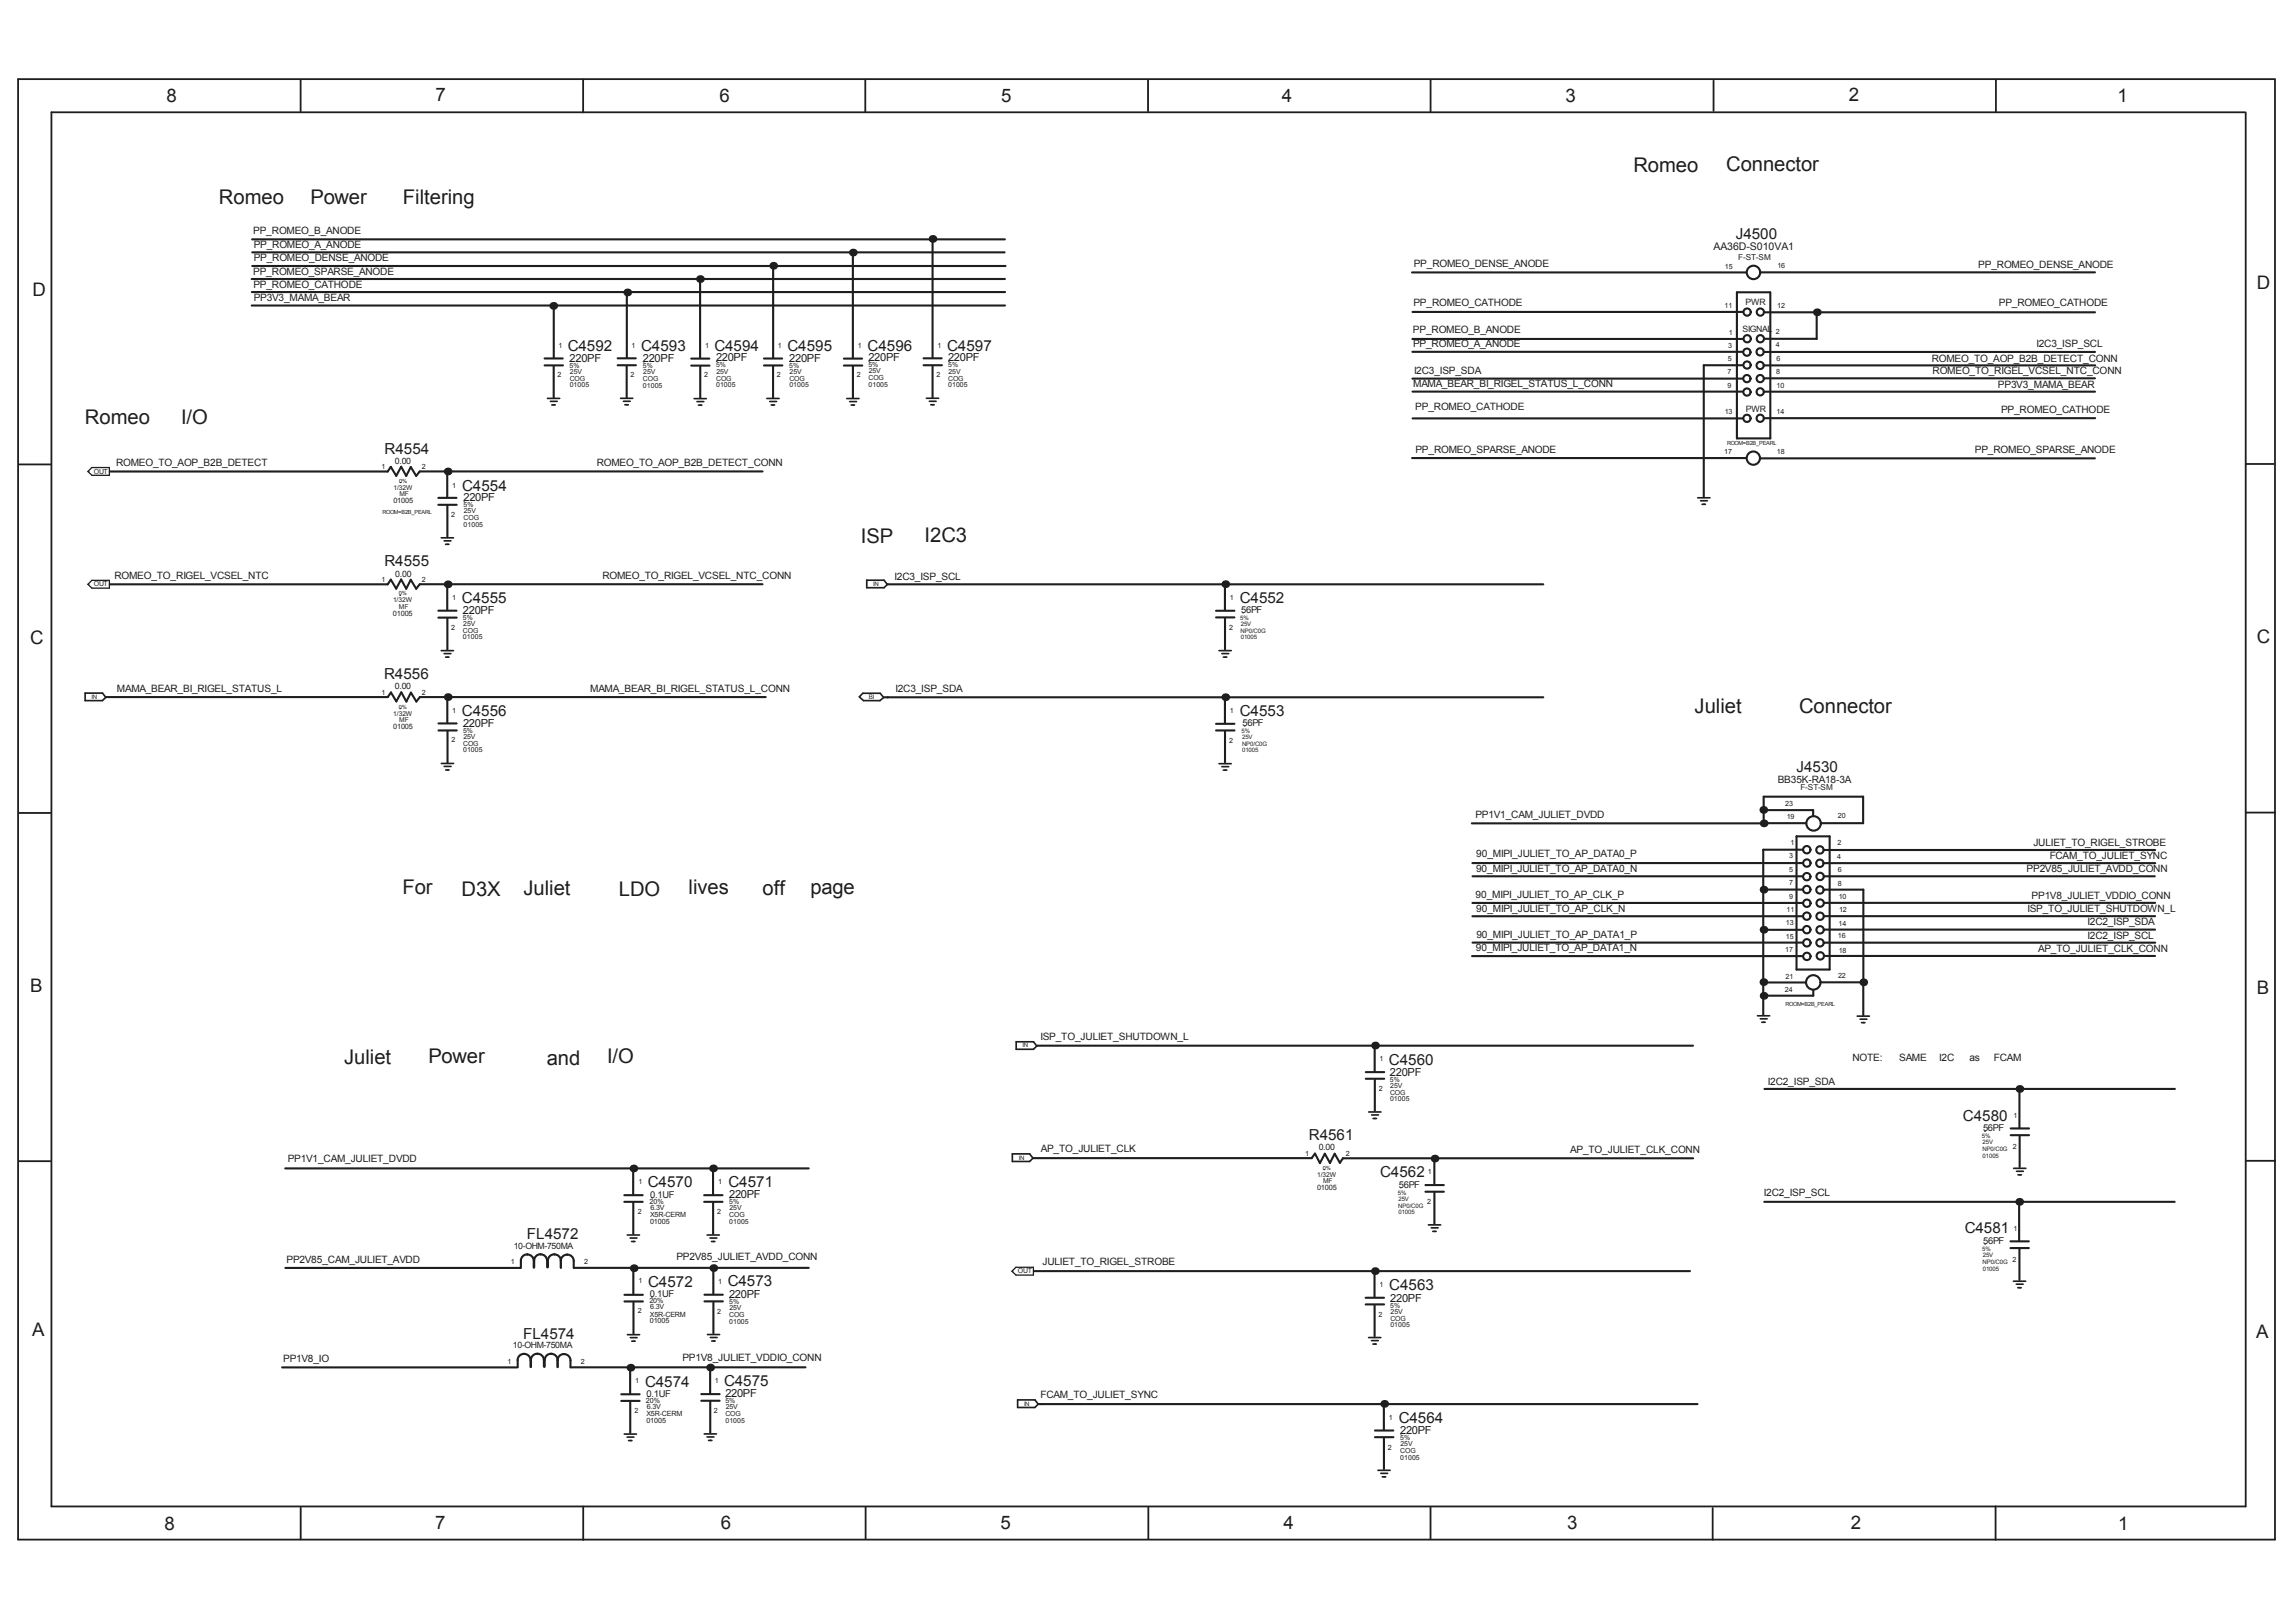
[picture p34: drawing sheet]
<svg xmlns="http://www.w3.org/2000/svg" width="297mm" height="210mm" viewBox="0 0 297 210" stroke-linecap="round" stroke-linejoin="round" font-family="sans-serif">
<defs><g id="words">
<g font-size="2.6" fill="#1e1e1e">
<text x="211.3" y="22.3">Romeo</text>
<text x="223.3" y="22.1">Connector</text>
<text x="28.3" y="26.4">Romeo</text>
<text x="40.2" y="26.4">Power</text>
<text x="52.1" y="26.3">Filtering</text>
<text x="11" y="54.9">Romeo</text>
<text x="23.4" y="54.9">I/O</text>
<text x="111.4" y="70.3">ISP</text>
<text x="119.6" y="70.2">I2C3</text>
<text x="219.2" y="92.3">Juliet</text>
<text x="232.8" y="92.3">Connector</text>
<text x="52.1" y="115.7">For</text>
<text x="59.7" y="115.9">D3X</text>
<text x="67.7" y="115.9">Juliet</text>
<text x="80.1" y="115.9">LDO</text>
<text x="89.1" y="115.7">lives</text>
<text x="98.7" y="115.9">off</text>
<text x="104.8" y="115.7">page</text>
<text x="44.5" y="137.6">Juliet</text>
<text x="55.4" y="137.5">Power</text>
<text x="70.7" y="137.8">and</text>
<text x="78.5" y="137.5">I/O</text>
</g>
<g font-size="2.4" fill="#1e1e1e">
<text x="21.6" y="13.3">8</text>
<text x="56.3" y="13.1">7</text>
<text x="93.1" y="13.3">6</text>
<text x="129.5" y="13.2">5</text>
<text x="165.8" y="13.3">4</text>
<text x="202.5" y="13.2">3</text>
<text x="239.2" y="13.1">2</text>
<text x="273.9" y="13.2">1</text>
<text x="4.2" y="38.2">D</text>
<text x="292" y="37.3">D</text>
<text x="3.9" y="83.4">C</text>
<text x="292" y="83.3">C</text>
<text x="3.9" y="128.4">B</text>
<text x="292" y="128.6">B</text>
<text x="4.2" y="172.9">A</text>
<text x="291.9" y="173.1">A</text>
<text x="21.3" y="198">8</text>
<text x="56.3" y="197.9">7</text>
<text x="93.3" y="197.9">6</text>
<text x="129.4" y="197.9">5</text>
<text x="166.1" y="197.9">4</text>
<text x="202.7" y="197.9">3</text>
<text x="239.4" y="197.9">2</text>
<text x="274" y="198">1</text>
</g>
<g font-size="2" fill="#1e1e1e">
<text x="224.6" y="30.9">J4500</text>
<text x="73.4" y="45.4">C4592</text>
<text x="82.9" y="45.4">C4593</text>
<text x="92.4" y="45.4">C4594</text>
<text x="101.9" y="45.4">C4595</text>
<text x="112.2" y="45.5">C4596</text>
<text x="122.5" y="45.5">C4597</text>
<text x="49.8" y="58.7">R4554</text>
<text x="59.8" y="63.5">C4554</text>
<text x="49.7" y="73.2">R4555</text>
<text x="59.8" y="78">C4555</text>
<text x="160.4" y="78">C4552</text>
<text x="49.7" y="87.8">R4556</text>
<text x="59.8" y="92.6">C4556</text>
<text x="160.4" y="92.6">C4553</text>
<text x="232.4" y="100">J4530</text>
<text x="179.7" y="137.8">C4560</text>
<text x="169.3" y="147.6">R4561</text>
<text x="254" y="145.1">C4580</text>
<text x="83.8" y="153.7">C4570</text>
<text x="94.2" y="153.6">C4571</text>
<text x="178.6" y="152.3">C4562</text>
<text x="68.2" y="160.3">FL4572</text>
<text x="254.2" y="159.6">C4581</text>
<text x="83.9" y="166.6">C4572</text>
<text x="94.1" y="166.5">C4573</text>
<text x="179.7" y="167">C4563</text>
<text x="67.7" y="173.3">FL4574</text>
<text x="83.5" y="179.5">C4574</text>
<text x="93.7" y="179.4">C4575</text>
<text x="181" y="184.1">C4564</text>
</g>
<g font-size="1.4" fill="#1e1e1e">
<text x="221.7" y="32.4">AA36D-S010VA1</text>
<text x="73.7" y="46.8">220PF</text>
<text x="83.2" y="46.9">220PF</text>
<text x="92.6" y="46.8">220PF</text>
<text x="102.1" y="46.8">220PF</text>
<text x="112.3" y="46.8">220PF</text>
<text x="122.7" y="46.8">220PF</text>
<text x="60" y="64.9">220PF</text>
<text x="59.9" y="79.4">220PF</text>
<text x="59.9" y="94">220PF</text>
<text x="179.8" y="139.2">220PF</text>
<text x="94.3" y="155">220PF</text>
<text x="94.3" y="168">220PF</text>
<text x="179.9" y="168.4">220PF</text>
<text x="93.8" y="180.8">220PF</text>
<text x="181.1" y="185.6">220PF</text>
</g>
<g font-size="1.3" fill="#1e1e1e">
<text x="32.8" y="30.2">PP_ROMEO_B_ANODE</text>
<text x="32.8" y="35.5">PP_ROMEO_SPARSE_ANODE</text>
<text x="32.8" y="33.8">PP_ROMEO_DENSE_ANODE</text>
<text x="32.8" y="32.2">PP_ROMEO_A_ANODE</text>
<text x="182.9" y="34.6">PP_ROMEO_DENSE_ANODE</text>
<text x="255.9" y="34.6">PP_ROMEO_DENSE_ANODE</text>
<text x="32.8" y="37.2">PP_ROMEO_CATHODE</text>
<text x="32.8" y="39">PP3V3_MAMA_BEAR</text>
<text x="182.9" y="39.6">PP_ROMEO_CATHODE</text>
<text x="258.6" y="39.6">PP_ROMEO_CATHODE</text>
<text x="182.8" y="43.1">PP_ROMEO_B_ANODE</text>
<text x="182.8" y="45">PP_ROMEO_A_ANODE</text>
<text x="249.9" y="46.8">ROMEO_TO_AOP_B2B_DETECT_CONN</text>
<text x="263.5" y="44.9">I2C3_ISP_SCL</text>
<text x="182.8" y="50.1">MAMA_BEAR_BI_RIGEL_STATUS_L_CONN</text>
<text x="182.9" y="48.4">I2C3_ISP_SDA</text>
<text x="183.1" y="53.1">PP_ROMEO_CATHODE</text>
<text x="250" y="48.4">ROMEO_TO_RIGEL_VCSEL_NTC_CONN</text>
<text x="258.5" y="50.2">PP3V3_MAMA_BEAR</text>
<text x="258.9" y="53.4">PP_ROMEO_CATHODE</text>
<text x="183.1" y="58.6">PP_ROMEO_SPARSE_ANODE</text>
<text x="255.5" y="58.6">PP_ROMEO_SPARSE_ANODE</text>
<text x="15" y="60.3">ROMEO_TO_AOP_B2B_DETECT</text>
<text x="77.2" y="60.3">ROMEO_TO_AOP_B2B_DETECT_CONN</text>
<text x="14.8" y="74.9">ROMEO_TO_RIGEL_VCSEL_NTC</text>
<text x="77.9" y="74.9">ROMEO_TO_RIGEL_VCSEL_NTC_CONN</text>
<text x="115.7" y="75">I2C3_ISP_SCL</text>
<text x="15.1" y="89.5">MAMA_BEAR_BI_RIGEL_STATUS_L</text>
<text x="76.4" y="89.5">MAMA_BEAR_BI_RIGEL_STATUS_L_CONN</text>
<text x="115.8" y="89.6">I2C3_ISP_SDA</text>
<text x="230" y="101.3">BB35K-RA18-3A</text>
<text x="190.9" y="105.9">PP1V1_CAM_JULIET_DVDD</text>
<text x="191" y="112.8">90_MIPI_JULIET_TO_AP_DATA0_N</text>
<text x="191" y="110.9">90_MIPI_JULIET_TO_AP_DATA0_P</text>
<text x="262.2" y="112.9">PP2V85_JULIET_AVDD_CONN</text>
<text x="263.1" y="109.5">JULIET_TO_RIGEL_STROBE</text>
<text x="265.2" y="111.1">FCAM_TO_JULIET_SYNC</text>
<text x="190.9" y="116.3">90_MIPI_JULIET_TO_AP_CLK_P</text>
<text x="191" y="118.1">90_MIPI_JULIET_TO_AP_CLK_N</text>
<text x="262.3" y="118">ISP_TO_JULIET_SHUTDOWN_L</text>
<text x="262.8" y="116.3">PP1V8_JULIET_VDDIO_CONN</text>
<text x="270.1" y="119.7">I2C2_ISP_SDA</text>
<text x="190.9" y="123.1">90_MIPI_JULIET_TO_AP_DATA1_N</text>
<text x="191" y="121.4">90_MIPI_JULIET_TO_AP_DATA1_P</text>
<text x="263.7" y="123.2">AP_TO_JULIET_CLK_CONN</text>
<text x="270.1" y="121.5">I2C2_ISP_SCL</text>
<text x="134.6" y="134.6">ISP_TO_JULIET_SHUTDOWN_L</text>
<text x="239.6" y="137.3">NOTE:</text>
<text x="245.7" y="137.4">SAME</text>
<text x="250.9" y="137.3">I2C</text>
<text x="254.8" y="137.3">as</text>
<text x="258" y="137.3">FCAM</text>
<text x="228.7" y="140.4">I2C2_ISP_SDA</text>
<text x="134.7" y="149.1">AP_TO_JULIET_CLK</text>
<text x="203.2" y="149.1">AP_TO_JULIET_CLK_CONN</text>
<text x="37.2" y="150.4">PP1V1_CAM_JULIET_DVDD</text>
<text x="228.2" y="154.8">I2C2_ISP_SCL</text>
<text x="37.1" y="163.4">PP2V85_CAM_JULIET_AVDD</text>
<text x="87.5" y="163">PP2V85_JULIET_AVDD_CONN</text>
<text x="134.9" y="163.7">JULIET_TO_RIGEL_STROBE</text>
<text x="36.6" y="176.3">PP1V8_IO</text>
<text x="88.3" y="176.1">PP1V8_JULIET_VDDIO_CONN</text>
<text x="134.6" y="181">FCAM_TO_JULIET_SYNC</text>
</g>
<g font-size="1.2" fill="#1e1e1e">
<text x="160.6" y="79.3">56PF</text>
<text x="160.8" y="93.9">56PF</text>
<text x="256.6" y="146.4">56PF</text>
<text x="84.1" y="155">0.1UF</text>
<text x="181" y="153.7">56PF</text>
<text x="256.6" y="161">56PF</text>
<text x="84.1" y="167.9">0.1UF</text>
<text x="83.6" y="180.7">0.1UF</text>
</g>
<g font-size="1.1" fill="#1e1e1e">
<text x="224.9" y="33.7">F-ST-SM</text>
<text x="225.8" y="39.5">PWR</text>
<text x="225.4" y="43">SIGNAL</text>
<text x="225.9" y="53.4">PWR</text>
<text x="51.1" y="60">0.00</text>
<text x="51.1" y="74.6">0.00</text>
<text x="51.1" y="89.2">0.00</text>
<text x="232.9" y="102.3">F-ST-SM</text>
<text x="170.6" y="148.9">0.00</text>
<text x="66.5" y="161.6">10-OHM-750MA</text>
<text x="66.3" y="174.5">10-OHM-750MA</text>
</g>
<g font-size="1" fill="#1e1e1e">
<text x="50.9" y="65.1">01005</text>
<text x="50.8" y="79.7">01005</text>
<text x="50.9" y="94.4">01005</text>
<text x="170.4" y="154">01005</text>
</g>
<g font-size=".9" fill="#1e1e1e">
<text x="223.2" y="34.8">15</text>
<text x="229.9" y="34.7">16</text>
<text x="223.1" y="39.9">11</text>
<text x="229.9" y="39.9">12</text>
<text x="72.3" y="45.1">1</text>
<text x="73.7" y="47.6">5%</text>
<text x="81.7" y="45.1">1</text>
<text x="83.2" y="47.6">5%</text>
<text x="91.2" y="45.1">1</text>
<text x="92.6" y="47.6">5%</text>
<text x="100.6" y="45.1">1</text>
<text x="102.1" y="47.6">5%</text>
<text x="111" y="45.1">1</text>
<text x="112.3" y="47.5">5%</text>
<text x="121.3" y="45.1">1</text>
<text x="122.7" y="47.5">5%</text>
<text x="223.5" y="46.7">5</text>
<text x="223.6" y="45">3</text>
<text x="223.7" y="43.4">1</text>
<text x="229.7" y="43.3">2</text>
<text x="229.8" y="44.9">4</text>
<text x="229.8" y="46.7">6</text>
<text x="72.1" y="48.8">2</text>
<text x="73.7" y="49.3">COG</text>
<text x="73.7" y="50.1">01005</text>
<text x="73.7" y="48.4">25V</text>
<text x="81.6" y="48.8">2</text>
<text x="83.2" y="49.3">COG</text>
<text x="83.2" y="50.2">01005</text>
<text x="83.2" y="48.4">25V</text>
<text x="91.1" y="48.8">2</text>
<text x="92.6" y="49.3">COG</text>
<text x="92.6" y="50.1">01005</text>
<text x="92.7" y="48.4">25V</text>
<text x="100.5" y="48.8">2</text>
<text x="102.1" y="49.3">COG</text>
<text x="102.1" y="50.1">01005</text>
<text x="102.2" y="48.4">25V</text>
<text x="110.9" y="48.8">2</text>
<text x="112.4" y="49.2">COG</text>
<text x="112.4" y="50.1">01005</text>
<text x="112.4" y="48.3">25V</text>
<text x="121.2" y="48.8">2</text>
<text x="122.7" y="49.2">COG</text>
<text x="122.7" y="50.1">01005</text>
<text x="122.7" y="48.3">25V</text>
<text x="223.1" y="53.5">13</text>
<text x="223.5" y="50.2">9</text>
<text x="223.5" y="48.4">7</text>
<text x="229.8" y="48.4">8</text>
<text x="229.8" y="53.5">14</text>
<text x="229.8" y="50.2">10</text>
<text x="223.1" y="58.8">17</text>
<text x="229.9" y="58.8">18</text>
<text x="12.1" y="61.3">OUT</text>
<text x="49.3" y="60.7">1</text>
<text x="50.9" y="63.4">1/32W</text>
<text x="51.7" y="64.2">MF</text>
<text x="54.6" y="60.7">2</text>
<text x="58.5" y="63.1">1</text>
<text x="60" y="65.6">5%</text>
<text x="58.4" y="66.9">2</text>
<text x="60" y="67.3">COG</text>
<text x="60" y="68.2">01005</text>
<text x="60" y="66.4">25V</text>
<text x="12.1" y="75.9">OUT</text>
<text x="49.3" y="75.3">1</text>
<text x="50.9" y="77.9">1/32W</text>
<text x="54.6" y="75.3">2</text>
<text x="58.5" y="77.7">1</text>
<text x="159.1" y="77.6">1</text>
<text x="51.6" y="78.8">MF</text>
<text x="58.4" y="81.5">2</text>
<text x="59.9" y="80.2">5%</text>
<text x="59.9" y="81.9">COG</text>
<text x="59.9" y="82.7">01005</text>
<text x="59.9" y="81">25V</text>
<text x="159" y="81.5">2</text>
<text x="49.4" y="89.9">1</text>
<text x="54.6" y="89.9">2</text>
<text x="50.9" y="92.6">1/32W</text>
<text x="51.6" y="93.5">MF</text>
<text x="58.5" y="92.3">1</text>
<text x="59.9" y="94.8">5%</text>
<text x="60" y="95.6">25V</text>
<text x="159.1" y="92.3">1</text>
<text x="58.4" y="96.1">2</text>
<text x="59.9" y="97.4">01005</text>
<text x="59.9" y="96.5">COG</text>
<text x="159" y="96.1">2</text>
<text x="231" y="104.3">23</text>
<text x="231.1" y="105.9">19</text>
<text x="237.8" y="105.9">20</text>
<text x="231.5" y="111.1">3</text>
<text x="231.5" y="112.9">5</text>
<text x="231.6" y="109.4">1</text>
<text x="237.7" y="111.2">4</text>
<text x="237.7" y="109.4">2</text>
<text x="237.8" y="112.8">6</text>
<text x="231.1" y="119.7">13</text>
<text x="231.1" y="118.1">11</text>
<text x="231.5" y="116.3">9</text>
<text x="231.5" y="114.6">7</text>
<text x="237.8" y="114.6">8</text>
<text x="237.9" y="119.8">14</text>
<text x="237.9" y="116.3">10</text>
<text x="237.9" y="118.1">12</text>
<text x="231" y="123.2">17</text>
<text x="231.1" y="121.5">15</text>
<text x="237.8" y="121.4">16</text>
<text x="237.9" y="123.3">18</text>
<text x="230.9" y="128.4">24</text>
<text x="231" y="126.6">21</text>
<text x="237.8" y="126.6">22</text>
<text x="178.5" y="137.3">1</text>
<text x="178.4" y="141.2">2</text>
<text x="179.8" y="140">5%</text>
<text x="179.8" y="142.5">01005</text>
<text x="179.8" y="141.7">COG</text>
<text x="179.9" y="140.8">25V</text>
<text x="168.9" y="149.6">1</text>
<text x="174.1" y="149.6">2</text>
<text x="260.4" y="148.7">2</text>
<text x="260.5" y="144.7">1</text>
<text x="82.6" y="153.2">1</text>
<text x="84" y="155.8">20%</text>
<text x="92.9" y="153.3">1</text>
<text x="94.3" y="155.8">5%</text>
<text x="170.4" y="152.3">1/32W</text>
<text x="171.2" y="153.1">MF</text>
<text x="184.6" y="155.8">2</text>
<text x="184.7" y="152">1</text>
<text x="82.5" y="157.1">2</text>
<text x="84.1" y="158.4">01005</text>
<text x="84.1" y="157.5">X5R-CERM</text>
<text x="84.1" y="156.6">6.3V</text>
<text x="92.8" y="157.1">2</text>
<text x="94.3" y="157.5">COG</text>
<text x="94.3" y="158.4">01005</text>
<text x="94.4" y="156.6">25V</text>
<text x="260.5" y="159.3">1</text>
<text x="66.1" y="163.6">1</text>
<text x="75.6" y="163.6">2</text>
<text x="82.6" y="166.1">1</text>
<text x="92.9" y="166.1">1</text>
<text x="131.7" y="164.8">OUT</text>
<text x="178.5" y="166.6">1</text>
<text x="260.4" y="163.3">2</text>
<text x="82.5" y="170">2</text>
<text x="84" y="168.7">20%</text>
<text x="84.1" y="170.4">X5R-CERM</text>
<text x="84.1" y="171.2">01005</text>
<text x="84.1" y="169.4">6.3V</text>
<text x="92.8" y="170.1">2</text>
<text x="94.3" y="168.7">5%</text>
<text x="94.3" y="170.4">COG</text>
<text x="94.3" y="171.3">01005</text>
<text x="94.4" y="169.5">25V</text>
<text x="178.4" y="170.4">2</text>
<text x="179.9" y="169.2">5%</text>
<text x="179.9" y="171.7">01005</text>
<text x="179.9" y="170.9">COG</text>
<text x="179.9" y="170">25V</text>
<text x="65.7" y="176.5">1</text>
<text x="75.2" y="176.5">2</text>
<text x="82.2" y="179">1</text>
<text x="92.5" y="179">1</text>
<text x="82.1" y="182.8">2</text>
<text x="83.6" y="181.5">20%</text>
<text x="83.6" y="184.1">01005</text>
<text x="83.6" y="183.3">X5R-CERM</text>
<text x="83.7" y="182.3">6.3V</text>
<text x="92.4" y="182.9">2</text>
<text x="93.8" y="181.6">5%</text>
<text x="93.8" y="184.1">01005</text>
<text x="93.8" y="183.3">COG</text>
<text x="93.9" y="182.4">25V</text>
<text x="179.7" y="183.7">1</text>
<text x="179.6" y="187.6">2</text>
<text x="181.1" y="186.4">5%</text>
<text x="181.2" y="188.1">COG</text>
<text x="181.2" y="188.9">01005</text>
<text x="181.2" y="187.2">25V</text>
</g>
<g font-size=".8" fill="#1e1e1e">
<text x="113" y="75.8">IN</text>
<text x="160.4" y="80.2">5%</text>
<text x="160.5" y="81.9">NP0/C0G</text>
<text x="160.5" y="82.7">01005</text>
<text x="160.5" y="81">25V</text>
<text x="11.8" y="90.4">IN</text>
<text x="112.4" y="90.5">BI</text>
<text x="160.6" y="94.9">5%</text>
<text x="160.7" y="95.7">25V</text>
<text x="160.7" y="96.5">NP0/C0G</text>
<text x="160.7" y="97.4">01005</text>
<text x="132.3" y="135.6">IN</text>
<text x="256.4" y="147.3">5%</text>
<text x="256.5" y="149">NP0/C0G</text>
<text x="256.5" y="149.8">01005</text>
<text x="256.5" y="148.1">25V</text>
<text x="131.8" y="150.1">IN</text>
<text x="180.8" y="154.6">5%</text>
<text x="180.9" y="155.4">25V</text>
<text x="180.9" y="156.3">NP0/C0G</text>
<text x="180.9" y="157.1">01005</text>
<text x="256.4" y="161.9">5%</text>
<text x="256.5" y="163.6">NP0/C0G</text>
<text x="256.5" y="164.4">01005</text>
<text x="256.5" y="162.7">25V</text>
<text x="132.5" y="181.9">IN</text>
</g>
<g font-size=".7" fill="#1e1e1e">
<text x="223.4" y="57.6">ROOM=B2B_PEARL</text>
<text x="51.6" y="62.5">0%</text>
<text x="49.5" y="66.6">ROOM=B2B_PEARL</text>
<text x="51.6" y="77.1">0%</text>
<text x="51.6" y="91.7">0%</text>
<text x="231" y="130.2">ROOM=B2B_PEARL</text>
<text x="171.1" y="151.4">0%</text>
</g>
</g></defs>
<g fill="none" stroke="#1e1e1e" stroke-width=".22">
<path d="M70.8 51.6h1.6M71.2 51.9h.9M71.4 52.4h.4M80.3 51.5h1.6M80.7 51.9h.8M80.8 52.4h.5M89.8 51.6h1.6M90.2 52h.9M90.4 52.4h.4M99.2 51.6h1.6M99.6 52h.9M99.8 52.4h.4"/>
<path d="M109.6 51.6h1.5M109.9 52h.9M110.1 52.4h.5M119.9 51.5h1.5M120.2 51.9h.9M120.4 52.4h.5M57.1 69.6h1.6M57.5 70h.8M57.6 70.4h.5M112.1 75.1v1h2.3l.4-.5M112.1 75.1h2.3l.4 .5M219.6 64.4h1.6"/>
<path d="M220 64.8h.9M220.2 65.3h.4M11 89.7h2.3l.4 .5-.4 .5h-2.3zM57.1 84.2h1.6M57.1 98.8h1.6M57.5 84.6h.8M57.5 99.2h.9M57.6 85h.5M57.7 99.6h.4M111.2 90.2l.4-.5h2.3l.4 .6-.5 .4h-2.1l-.5-.5M157.7 84.2h1.6M157.7 98.8h1.6"/>
<path d="M158.1 99.2h.9M158.1 84.6h.9M158.3 85h.4M158.3 99.7h.4M131.5 134.8h2.2l.4 .6-.4 .4h-2.2zM227.4 131.5h1.5M227.7 131.8h.9M227.9 132.3h.5M240.3 131.5h1.6M240.6 131.9h.9M240.8 132.3h.5M81.2 159.8h1.5"/>
<path d="M91.5 159.8h1.6M133.6 149.9l-.4-.6h-2.2v1h2.2l.4-.4M177.1 143.9h1.6M177.5 144.3h.8M177.6 144.7h.5M184.8 158.5h1.6M185.2 158.9h.9M185.4 159.4h.4M260.5 151.2h1.6M260.9 151.6h.9M261.1 152h.4M81.2 172.7h1.6"/>
<path d="M81.5 160.2h.9M81.5 173.1h.9M81.7 160.7h.5M81.7 173.6h.5M91.5 172.7h1.6M91.9 160.2h.8M91.9 173.1h.9M92 160.7h.5M92.1 173.5h.4M177.1 173.1h1.5M177.4 173.5h.9M177.6 173.9h.5"/>
<path d="M260.5 165.8h1.6M260.9 166.2h.8M261 166.6h.5M80.8 185.6h1.5M81.1 186h.9M81.3 186.4h.5M91.1 185.6h1.6M91.5 186h.9M91.7 186.4h.4M134.3 181.7l-.4-.5h-2.2v.9h2.2l.4-.4M178.3 190.3h1.5M178.6 190.7h.9"/>
<path d="M178.8 191.1h.5"/>
</g>
<path d="M11.4 61l.5-.5h2.2v1h-2.2zM11.4 75.6l.5-.5h2.2v1h-2.2zM130.9 164.5l.5-.5h2.3v1h-2.3z" fill="none" stroke="#1e1e1e" stroke-width=".17"/>
<g fill="none" stroke="#1e1e1e" stroke-width=".27">
<path d="M32.6 36.1h97.4M32.6 39.5h97.4M32.6 37.8h97.4M32.6 31h97.4M32.6 32.7h97.4M32.6 34.4h97.5M71.6 39.6v6.7M81.1 37.8v8.5M90.6 36.1v10.2M100 34.5v11.7M110.3 32.8v13.5M120.6 31v15.3"/>
<path d="M182.7 35.3h43.1M227.9 35.2h43.1M229 37.8v18.9h-4.3v-18.9h4.3M70.5 46.4h2.3M70.5 47.3h2.3M71.6 47.4v4.1M79.9 46.4h2.4M79.9 47.3h2.4M81.1 47.4v4.1M89.4 46.4h2.4M89.4 47.3h2.4M90.6 47.4v4.1"/>
<path d="M98.8 47.3h2.4M98.8 46.4h2.4M100 47.4v4.1M109.2 46.4h2.3M109.2 47.3h2.4M110.3 47.4v4.1M119.5 46.4h2.3M119.5 47.3h2.4M120.6 47.4v4.1M182.7 59.3h43.1M182.7 43.9h42.8M182.7 49h42.8"/>
<path d="M182.7 45.5h42.8M182.7 50.7h42.8M182.7 40.4h42.8M182.7 54.1h42.8M225.4 47.3h-5v17M227.8 59.3h43.2M228.3 49h42.7M228.3 50.7h42.7M228.3 45.5h42.7M228.3 47.3h42.8M228.3 54.1h42.8M228.3 40.4h42.7"/>
<path d="M235 40.5v3.3h-6.7M56.7 79.9h2.4M56.7 79h2.4M56.7 65.3h2.4M56.7 64.4h2.4M57.9 61.1v3.2M57.9 75.7v3.2M57.9 65.4v4.1M98.6 75.6h-44.3l-.5 .6-.7-1.2-.5 1.2-.7-1.2-.6 1.2-.7-1.2-.4 .6h-36M98.6 61h-44.3l-.5 .6-.7-1.2-.5 1.2-.7-1.2-.6 1.2-.7-1.2-.4 .6h-36M114.8 75.6h84.9M157.3 79.9h2.4"/>
<path d="M157.3 79h2.4M158.5 75.7v3.2M13.7 90.2h36.5l.4-.6 .7 1.2 .6-1.2 .7 1.2 .6-1.2 .7 1.2 .4-.6h44.8M56.7 94.5h2.4M56.7 93.6h2.4M57.9 90.3v3.2M57.9 80v4.1M57.9 94.6v4.1M114.4 90.2h85.3M157.3 94.5h2.4M157.3 93.7h2.4M158.5 90.4v3.1"/>
<path d="M158.5 80v4M158.5 94.7v4M190.5 118.6h42.7M190.5 111.7h42.7M190.5 116.8h42.7M190.5 113.4h42.7M228.2 115.1h5M228.3 104.8h6.3v.8M228.3 106.5h5.4M232.4 108.2h4.3v17.3h-4.3zM233.2 110h-5.1v21.3M235.7 106.5h5.3v-3.4h-12.8v3.4h-37.8"/>
<path d="M236 115.1h5.1v11.9M236 113.4h42.8M236 118.6h42.8M236 116.8h42.8M236 110h42.8M236 111.7h42.8M134.2 135.3h84.8M176.7 139.6h2.4M176.7 138.7h2.4M177.8 135.4v3.2M177.9 139.7v4M190.4 123.7h42.8"/>
<path d="M190.5 122h42.7M228.2 120.3h5M228.5 127.1h5.1M234.6 128.2v.7h-6M235.6 127.1h5.5v4.3M236 123.7h42.8M236 120.3h42.8M236 122h42.8M36.9 151.2h67.7M80.8 155.5h2.3M80.8 154.7h2.3M81.9 151.4v3.1"/>
<path d="M81.9 155.7v4M91.1 155.5h2.4M91.1 154.7h2.4M92.2 151.4v3.1M92.3 155.7v4M133.6 149.9h36.1l.4-.6 .7 1.2 .6-1.2 .7 1.2 .6-1.2 .6 1.2 .4-.6h45.3M184.4 153.4h2.4M184.4 154.2h2.4M185.6 150.1v3.1M185.6 154.4v3.9M228.2 155.5h53.1M228.3 140.9h53.1"/>
<path d="M260.1 146.9h2.4M260.1 146h2.4M261.2 155.7v4.9M261.3 141.1v4.9M261.3 147v4M36.5 177h30.5M36.9 164.1h30.5M67 176a.84 .84 0 0 1 .8-.8 .84 .84 0 0 1 .8 .8v.9M67 176v.9M67.4 164v-.9a.83 .83 0 0 1 .8-.8 .83 .83 0 0 1 .9 .9v.8M70.4 176a.84 .84 0 0 0-.9-.8 .84 .84 0 0 0-.8 .8v.9M70.5 176a.83 .83 0 0 1 .8-.8 .83 .83 0 0 1 .8 .8v.9"/>
<path d="M70.8 163.1a.83 .83 0 0 0-.9-.8 .83 .83 0 0 0-.8 .8v.9M70.9 163.1a.84 .84 0 0 1 .8-.8 .84 .84 0 0 1 .9 .8v1M72.1 176a.83 .83 0 0 1 .9-.8 .83 .83 0 0 1 .8 .8v.9M72.6 163.2a.84 .84 0 0 1 .8-.8 .84 .84 0 0 1 .8 .8v.9M73.8 176.9h30.4M74.2 164.1h30.4M80.8 168.4h2.4M80.8 167.6h2.4M81.5 177.1v3.2M81.9 164.3v3.1M82 168.6v4M91.1 168.4h2.4"/>
<path d="M91.1 167.6h2.4M91.9 177.1v3.2M92.3 164.3v3.1M92.3 168.5v4M133.8 164.5h84.8M176.7 168.8h2.4M176.7 167.9h2.4M177.8 164.6v3.2M177.8 168.9v4M260.1 161.5h2.4M260.1 160.6h2.4M261.3 161.6v4"/>
<path d="M80.4 181.3h2.4M80.4 180.4h2.4M81.5 181.4v4M90.7 181.3h2.4M90.7 180.4h2.4M91.9 181.4v4M134.3 181.7h85.3M177.9 186h2.4M177.9 185.1h2.4M179 181.8v3.2M179 186.1v4"/>
<circle cx="226.9" cy="35.3" r=".87"/>
<circle cx="226" cy="45.6" r=".47"/>
<circle cx="226" cy="49" r=".47"/>
<circle cx="226" cy="50.7" r=".47"/>
<circle cx="226" cy="54.1" r=".47"/>
<circle cx="226" cy="47.2" r=".47"/>
<circle cx="226" cy="40.4" r=".47"/>
<circle cx="226" cy="43.8" r=".47"/>
<circle cx="226.8" cy="59.3" r=".86"/>
<circle cx="227.7" cy="45.5" r=".47"/>
<circle cx="227.7" cy="47.3" r=".47"/>
<circle cx="227.7" cy="49" r=".47"/>
<circle cx="227.7" cy="54.1" r=".47"/>
<circle cx="227.7" cy="50.7" r=".47"/>
<circle cx="227.7" cy="43.8" r=".47"/>
<circle cx="227.7" cy="40.4" r=".47"/>
<circle cx="233.7" cy="113.4" r=".48"/>
<circle cx="233.7" cy="118.6" r=".48"/>
<circle cx="233.7" cy="115.1" r=".48"/>
<circle cx="233.7" cy="110" r=".48"/>
<circle cx="233.8" cy="116.9" r=".48"/>
<circle cx="233.8" cy="111.7" r=".48"/>
<circle cx="234.6" cy="106.6" r=".94"/>
<circle cx="235.4" cy="111.7" r=".48"/>
<circle cx="235.5" cy="110" r=".48"/>
<circle cx="235.5" cy="115.2" r=".48"/>
<circle cx="235.5" cy="118.6" r=".48"/>
<circle cx="235.5" cy="113.4" r=".48"/>
<circle cx="235.5" cy="116.9" r=".48"/>
<circle cx="233.7" cy="120.3" r=".48"/>
<circle cx="233.8" cy="122" r=".48"/>
<circle cx="233.8" cy="123.8" r=".48"/>
<circle cx="234.6" cy="127.1" r=".94"/>
<circle cx="235.5" cy="122" r=".48"/>
<circle cx="235.5" cy="120.3" r=".48"/>
<circle cx="235.5" cy="123.7" r=".48"/>
</g>
<path d="M70.4 175.9v.9M70.8 163.1v.9" fill="none" stroke="#1e1e1e" stroke-width=".37"/>
<g fill="none" stroke="#1e1e1e" stroke-width=".23">
<path d="M38.9 10.4v4M75.4 10.3v4.2M111.9 10.3v4.2M148.5 10.3v4.1M185.1 10.3v4.1M221.7 10.4v4M258.2 10.3v4.2M290.4 14.5h-283.7v180.4h283.8v-180.4M294.3 10.2h-292v189h292v-188.9M2.4 60.1h4.2M290.5 60h3.7M2.4 105.2h4.1"/>
<path d="M290.5 105.2h3.8M2.5 150.3h4M290.6 150.2h3.7M38.9 195.1v4.1M75.5 195v4.3M112 195v4.2M148.6 195.1v4.1M185.1 195v4.1M221.6 195.2v4.1M258.2 194.9v4.4"/>
</g>
<g fill="none" stroke="#1e1e1e" stroke-width=".13">
<path d="M73.7 46.8h.1M83.2 46.8h.1M92.7 46.8h.1M102.1 46.8h.1M112.4 46.7h.1M122.7 46.8h.1M11.4 61h.1M11.4 75.6h.1M51.7 77h.1M51.8 62.5h.1M59.9 79.4h.1M60 64.8h.1"/>
<path d="M160.8 79.3h.1M51.7 91.7h.1M59.9 94h.1M161 93.9h.1M179.8 139.2h.1M84.3 155h.1M94.4 155h.1M171.3 151.4h.1M181.2 153.7h.1M256.7 146.4h.1M84.3 167.9h.1M94.4 168h.1"/>
<path d="M130.9 164.5h.1M179.9 168.4h.1M256.8 161h.1M2.4 199.2h.1M83.8 180.7h.1M93.9 180.8h.1"/>
</g>
<g fill="none" stroke="#1e1e1e" stroke-width=".19">
<path d="M71.6 52.4h.1M81 52.4h.1M100 52.4h.1M110.3 52.4h.1M57.8 70.4h.1M220.4 65.3h.1M57.8 85h.1M57.9 99.6h.1M158.5 85h.1M158.5 99.7h.1M228.1 132.3h.1M241 132.3h.1"/>
<path d="M177.8 144.7h.1M185.6 159.4h.1M81.9 160.7h.1M81.9 173.6h.1M92.2 160.7h.1M177.8 173.9h.1M261.3 166.6h.1M81.5 186.4h.1M91.9 186.4h.1M179 191.1h.1"/>
</g>
<path d="M111.2 90.2h.1" fill="none" stroke="#1e1e1e" stroke-width=".14"/>
<path d="M114.8 75.6h.1M13.7 90.2h.1M133.6 149.9h.1M134.3 181.7h.1" fill="none" stroke="#1e1e1e" stroke-width=".21"/>
<circle cx="81.2" cy="37.8" r=".5" fill="#1e1e1e"/>
<path d="M90.6 52.4h.1M92.3 173.5h.1" fill="none" stroke="#1e1e1e" stroke-width=".19"/>
<g fill="#1e1e1e">
<circle cx="92.3" cy="164.1" r=".5"/>
<circle cx="92.2" cy="151.2" r=".5"/>
<circle cx="110.3" cy="32.7" r=".5"/>
</g>
<path d="M120.6 52.4h.1" fill="none" stroke="#1e1e1e" stroke-width=".19"/>
<path d="M134.1 135.3h.1" fill="none" stroke="#1e1e1e" stroke-width=".21"/>
<circle cx="179.1" cy="181.7" r=".5" fill="#1e1e1e"/>
<path d="M181.2 185.6h.1" fill="none" stroke="#1e1e1e" stroke-width=".13"/>
<g fill="#1e1e1e">
<circle cx="228.1" cy="127.1" r=".5"/>
<circle cx="228.2" cy="115.1" r=".5"/>
<circle cx="228.2" cy="106.5" r=".5"/>
</g>
<path d="M261.3 152h.1" fill="none" stroke="#1e1e1e" stroke-width=".19"/>
<g fill="#1e1e1e">
<circle cx="71.6" cy="39.6" r=".5"/>
<circle cx="91.9" cy="177" r=".5"/>
<circle cx="158.5" cy="90.2" r=".5"/>
<circle cx="158.5" cy="75.6" r=".5"/>
<circle cx="185.6" cy="149.9" r=".5"/>
<circle cx="228.2" cy="128.9" r=".5"/>
<circle cx="228.2" cy="120.3" r=".5"/>
<circle cx="228.1" cy="104.8" r=".5"/>
<circle cx="57.9" cy="61" r=".5"/>
<circle cx="82" cy="164.1" r=".5"/>
<circle cx="81.9" cy="151.2" r=".5"/>
<circle cx="100" cy="34.4" r=".5"/>
<circle cx="241.1" cy="127.1" r=".5"/>
<circle cx="235" cy="40.4" r=".5"/>
<circle cx="57.9" cy="90.2" r=".5"/>
<circle cx="57.9" cy="75.6" r=".5"/>
<circle cx="81.6" cy="177" r=".5"/>
<circle cx="90.6" cy="36.1" r=".5"/>
<circle cx="120.6" cy="30.9" r=".5"/>
<circle cx="177.9" cy="164.5" r=".5"/>
<circle cx="177.9" cy="135.3" r=".5"/>
<circle cx="261.2" cy="155.5" r=".5"/>
<circle cx="261.3" cy="140.9" r=".5"/>
</g>
<use href="#words"/>
</svg>
